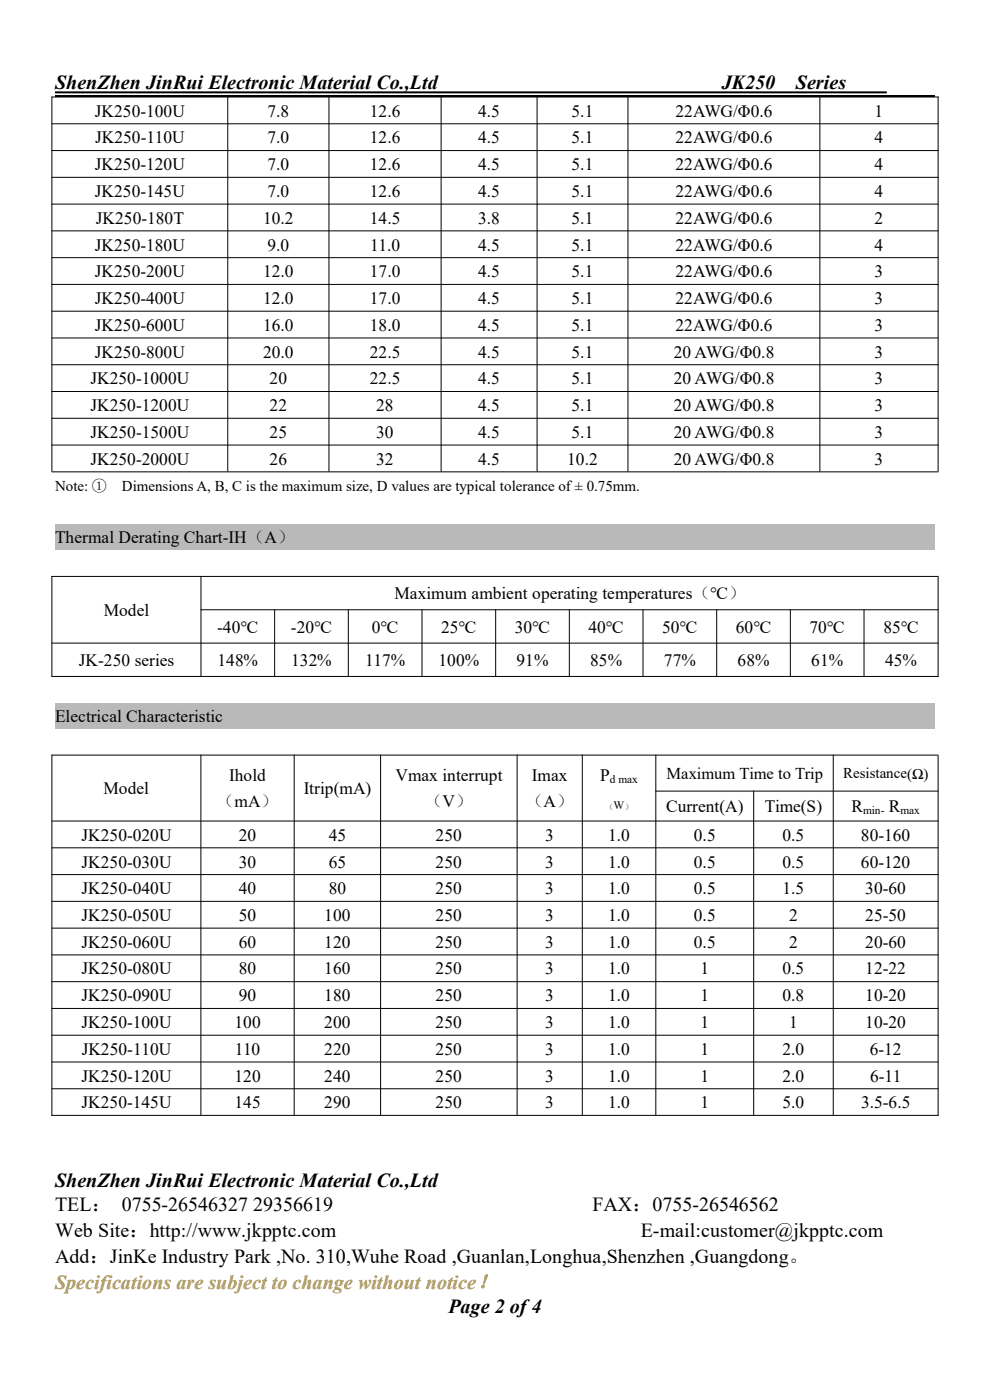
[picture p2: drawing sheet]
<svg xmlns="http://www.w3.org/2000/svg" width="210mm" height="297mm" viewBox="0 0 210 297" stroke-linecap="round" stroke-linejoin="round" font-family="sans-serif">
<defs><g id="words">
<g font-size="4.2">
<text x="11.7" y="18.9">ShenZhen JinRui Electronic Material Co.,Ltd</text>
<text x="153.1" y="18.9">JK250</text>
<text x="168.8" y="18.9">Series</text>
<text x="11.7" y="251.9">ShenZhen JinRui Electronic Material Co.,Ltd</text>
<text x="11.7" y="256.9">TEL： 0755-26546327</text>
<text x="53.7" y="256.9">29356619</text>
<text x="125.7" y="256.9">FAX：0755-26546562</text>
<text x="11.7" y="262.4">Web Site：http://www.jkpptc.com</text>
<text x="135.9" y="262.4">E-mail:customer@jkpptc.com</text>
<text x="11.7" y="267.9">Add：JinKe Industry Park ,No. 310,Wuhe Road ,Guanlan,Longhua,Shenzhen ,Guangdong。</text>
<text x="95.1" y="278.6">Page 2 of4</text>
</g>
<text font-size="4.2" fill="#dea700" x="11.7" y="273.4">Specifications are subject to change without notice！</text>
<g font-size="3.7">
<text x="20.1" y="24.7">JK250-100U</text>
<text x="56.7" y="24.7">7.8</text>
<text x="78.4" y="24.7">12.6</text>
<text x="101.4" y="24.7">4.5</text>
<text x="121.2" y="24.7">5.1</text>
<text x="143.3" y="24.7">22AWG/Φ0.6</text>
<text x="185.5" y="24.7">1</text>
<text x="20.2" y="30.4">JK250-110U</text>
<text x="56.7" y="30.4">7.0</text>
<text x="78.4" y="30.4">12.6</text>
<text x="101.4" y="30.4">4.5</text>
<text x="121.2" y="30.4">5.1</text>
<text x="143.3" y="30.4">22AWG/Φ0.6</text>
<text x="185.5" y="30.4">4</text>
<text x="20.1" y="36.1">JK250-120U</text>
<text x="20.1" y="41.8">JK250-145U</text>
<text x="56.7" y="36.1">7.0</text>
<text x="56.7" y="41.8">7.0</text>
<text x="78.4" y="36.1">12.6</text>
<text x="78.4" y="41.8">12.6</text>
<text x="101.4" y="36.1">4.5</text>
<text x="101.4" y="41.8">4.5</text>
<text x="121.2" y="36.1">5.1</text>
<text x="121.2" y="41.8">5.1</text>
<text x="143.3" y="36.1">22AWG/Φ0.6</text>
<text x="143.3" y="41.8">22AWG/Φ0.6</text>
<text x="185.5" y="36.1">4</text>
<text x="185.5" y="41.8">4</text>
<text x="20.3" y="47.5">JK250-180T</text>
<text x="55.8" y="47.5">10.2</text>
<text x="78.4" y="47.5">14.5</text>
<text x="101.4" y="47.5">3.8</text>
<text x="121.2" y="47.5">5.1</text>
<text x="143.3" y="47.5">22AWG/Φ0.6</text>
<text x="185.5" y="47.5">2</text>
<text x="20.1" y="53.1">JK250-180U</text>
<text x="56.7" y="53.1">9.0</text>
<text x="78.5" y="53.1">11.0</text>
<text x="101.4" y="53.1">4.5</text>
<text x="121.2" y="53.1">5.1</text>
<text x="143.3" y="53.1">22AWG/Φ0.6</text>
<text x="185.5" y="53.1">4</text>
<text x="20.1" y="58.8">JK250-200U</text>
<text x="55.8" y="58.8">12.0</text>
<text x="78.4" y="58.8">17.0</text>
<text x="101.4" y="58.8">4.5</text>
<text x="121.2" y="58.8">5.1</text>
<text x="143.3" y="58.8">22AWG/Φ0.6</text>
<text x="185.5" y="58.8">3</text>
<text x="20.1" y="64.5">JK250-400U</text>
<text x="55.8" y="64.5">12.0</text>
<text x="78.4" y="64.5">17.0</text>
<text x="101.4" y="64.5">4.5</text>
<text x="121.2" y="64.5">5.1</text>
<text x="143.3" y="64.5">22AWG/Φ0.6</text>
<text x="185.5" y="64.5">3</text>
<text x="20.1" y="70.2">JK250-600U</text>
<text x="55.8" y="70.2">16.0</text>
<text x="78.4" y="70.2">18.0</text>
<text x="101.4" y="70.2">4.5</text>
<text x="121.2" y="70.2">5.1</text>
<text x="143.3" y="70.2">22AWG/Φ0.6</text>
<text x="185.5" y="70.2">3</text>
<text x="20.1" y="75.9">JK250-800U</text>
<text x="55.8" y="75.9">20.0</text>
<text x="78.4" y="75.9">22.5</text>
<text x="101.4" y="75.9">4.5</text>
<text x="121.2" y="75.9">5.1</text>
<text x="142.9" y="75.9">20 AWG/Φ0.8</text>
<text x="185.5" y="75.9">3</text>
<text x="19.2" y="81.6">JK250-1000U</text>
<text x="57.2" y="81.6">20</text>
<text x="78.4" y="81.6">22.5</text>
<text x="101.4" y="81.6">4.5</text>
<text x="121.2" y="81.6">5.1</text>
<text x="142.9" y="81.6">20 AWG/Φ0.8</text>
<text x="185.5" y="81.6">3</text>
<text x="19.2" y="87.2">JK250-1200U</text>
<text x="57.2" y="87.2">22</text>
<text x="79.8" y="87.2">28</text>
<text x="101.4" y="87.2">4.5</text>
<text x="121.2" y="87.2">5.1</text>
<text x="142.9" y="87.2">20 AWG/Φ0.8</text>
<text x="185.5" y="87.2">3</text>
<text x="19.2" y="92.9">JK250-1500U</text>
<text x="57.2" y="92.9">25</text>
<text x="79.8" y="92.9">30</text>
<text x="101.4" y="92.9">4.5</text>
<text x="121.2" y="92.9">5.1</text>
<text x="142.9" y="92.9">20 AWG/Φ0.8</text>
<text x="185.5" y="92.9">3</text>
<text x="19.2" y="98.6">JK250-2000U</text>
<text x="57.2" y="98.6">26</text>
<text x="79.8" y="98.6">32</text>
<text x="101.4" y="98.6">4.5</text>
<text x="120.3" y="98.6">10.2</text>
<text x="142.9" y="98.6">20 AWG/Φ0.8</text>
<text x="185.5" y="98.6">3</text>
<text x="11.7" y="115.2">Thermal Derating Chart-IH（A）</text>
<text x="22" y="130.7">Model</text>
<text x="83.7" y="127.1">Maximum ambient operating temperatures（℃）</text>
<text x="46.1" y="134.2">-40℃</text>
<text x="61.7" y="134.2">-20℃</text>
<text x="78.9" y="134.2">0℃</text>
<text x="93.6" y="134.2">25℃</text>
<text x="109.2" y="134.2">30℃</text>
<text x="124.8" y="134.2">40℃</text>
<text x="140.5" y="134.2">50℃</text>
<text x="156.1" y="134.2">60℃</text>
<text x="171.7" y="134.2">70℃</text>
<text x="187.4" y="134.2">85℃</text>
<text x="16.7" y="141.3">JK-250 series</text>
<text x="46.1" y="141.3">148%</text>
<text x="61.8" y="141.3">132%</text>
<text x="77.5" y="141.3">117%</text>
<text x="93" y="141.3">100%</text>
<text x="109.6" y="141.3">91%</text>
<text x="125.2" y="141.3">85%</text>
<text x="140.8" y="141.3">77%</text>
<text x="156.5" y="141.3">68%</text>
<text x="172.1" y="141.3">61%</text>
<text x="187.7" y="141.3">45%</text>
<text x="11.7" y="153.2">Electrical Characteristic</text>
<text x="48.6" y="165.8">Ihold</text>
<text x="83.9" y="165.8">Vmax interrupt</text>
<text x="112.8" y="165.8">Imax</text>
<text x="127.3" y="165.8">P</text>
<text x="22" y="168.5">Model</text>
<text x="46" y="171.3">（mA）</text>
<text x="64.4" y="168.5">Itrip(mA)</text>
<text x="90.2" y="171.3">（V）</text>
<text x="111.6" y="171.3">（A）</text>
<text x="141.3" y="172.3">Current(A)</text>
<text x="162.2" y="172.3">Time(S)</text>
<text x="180.6" y="172.3">R</text>
<text x="188.6" y="172.3">R</text>
<text x="17.3" y="178.3">JK250-020U</text>
<text x="50.7" y="178.3">20</text>
<text x="69.7" y="178.3">45</text>
<text x="92.4" y="178.3">250</text>
<text x="115.7" y="178.3">3</text>
<text x="129" y="178.3">1.0</text>
<text x="147.2" y="178.3">0.5</text>
<text x="166" y="178.3">0.5</text>
<text x="182.6" y="178.3">80-160</text>
<text x="17.3" y="184">JK250-030U</text>
<text x="50.7" y="184">30</text>
<text x="69.7" y="184">65</text>
<text x="92.4" y="184">250</text>
<text x="115.7" y="184">3</text>
<text x="129" y="184">1.0</text>
<text x="147.2" y="184">0.5</text>
<text x="166" y="184">0.5</text>
<text x="182.6" y="184">60-120</text>
<text x="17.3" y="189.7">JK250-040U</text>
<text x="50.7" y="189.7">40</text>
<text x="69.7" y="189.7">80</text>
<text x="92.4" y="189.7">250</text>
<text x="115.7" y="189.7">3</text>
<text x="129" y="189.7">1.0</text>
<text x="147.2" y="189.7">0.5</text>
<text x="166" y="189.7">1.5</text>
<text x="183.6" y="189.7">30-60</text>
<text x="17.3" y="195.4">JK250-050U</text>
<text x="50.7" y="195.4">50</text>
<text x="68.8" y="195.4">100</text>
<text x="92.4" y="195.4">250</text>
<text x="115.7" y="195.4">3</text>
<text x="129" y="195.4">1.0</text>
<text x="147.2" y="195.4">0.5</text>
<text x="167.4" y="195.4">2</text>
<text x="183.6" y="195.4">25-50</text>
<text x="17.3" y="201.1">JK250-060U</text>
<text x="50.7" y="201.1">60</text>
<text x="68.8" y="201.1">120</text>
<text x="92.4" y="201.1">250</text>
<text x="115.7" y="201.1">3</text>
<text x="129" y="201.1">1.0</text>
<text x="147.2" y="201.1">0.5</text>
<text x="167.4" y="201.1">2</text>
<text x="183.6" y="201.1">20-60</text>
<text x="17.3" y="206.7">JK250-080U</text>
<text x="50.7" y="206.7">80</text>
<text x="68.8" y="206.7">160</text>
<text x="92.4" y="206.7">250</text>
<text x="115.7" y="206.7">3</text>
<text x="129" y="206.7">1.0</text>
<text x="148.6" y="206.7">1</text>
<text x="166" y="206.7">0.5</text>
<text x="183.6" y="206.7">12-22</text>
<text x="17.3" y="212.4">JK250-090U</text>
<text x="50.7" y="212.4">90</text>
<text x="68.8" y="212.4">180</text>
<text x="92.4" y="212.4">250</text>
<text x="115.7" y="212.4">3</text>
<text x="129" y="212.4">1.0</text>
<text x="148.6" y="212.4">1</text>
<text x="166" y="212.4">0.8</text>
<text x="183.6" y="212.4">10-20</text>
<text x="17.3" y="218.1">JK250-100U</text>
<text x="49.7" y="218.1">100</text>
<text x="68.8" y="218.1">200</text>
<text x="92.4" y="218.1">250</text>
<text x="115.7" y="218.1">3</text>
<text x="129" y="218.1">1.0</text>
<text x="148.6" y="218.1">1</text>
<text x="167.4" y="218.1">1</text>
<text x="183.6" y="218.1">10-20</text>
<text x="17.4" y="223.8">JK250-110U</text>
<text x="49.8" y="223.8">110</text>
<text x="68.8" y="223.8">220</text>
<text x="92.4" y="223.8">250</text>
<text x="115.7" y="223.8">3</text>
<text x="129" y="223.8">1.0</text>
<text x="148.6" y="223.8">1</text>
<text x="166" y="223.8">2.0</text>
<text x="184.5" y="223.8">6-12</text>
<text x="17.3" y="229.5">JK250-120U</text>
<text x="49.7" y="229.5">120</text>
<text x="68.8" y="229.5">240</text>
<text x="92.4" y="229.5">250</text>
<text x="115.7" y="229.5">3</text>
<text x="129" y="229.5">1.0</text>
<text x="148.6" y="229.5">1</text>
<text x="166" y="229.5">2.0</text>
<text x="184.6" y="229.5">6-11</text>
<text x="17.3" y="235.1">JK250-145U</text>
<text x="49.7" y="235.1">145</text>
<text x="68.8" y="235.1">290</text>
<text x="92.4" y="235.1">250</text>
<text x="115.7" y="235.1">3</text>
<text x="129" y="235.1">1.0</text>
<text x="148.6" y="235.1">1</text>
<text x="166" y="235.1">5.0</text>
<text x="182.7" y="235.1">3.5-6.5</text>
</g>
<text font-size="3.5" x="141.4" y="165.3">Maximum Time to Trip</text>
<g font-size="3.2">
<text x="11.7" y="104.1">Note: ①</text>
<text x="25.9" y="104.1">Dimensions A, B, C is the maximum size, D values are typical tolerance of± 0.75mm.</text>
<text x="178.9" y="165">Resistance(Ω)</text>
</g>
<g font-size="2.4">
<text x="129.4" y="166">d max</text>
<text x="130.2" y="171.6">W</text>
<text x="183.1" y="172.6">min-</text>
<text x="191" y="172.6">max</text>
</g>
<g font-size="1.9">
<text x="128.4" y="171.8">（</text>
<text x="132.5" y="171.8">）</text>
</g>
</g></defs>
<path d="M11.7 19.6h176.4" fill="none" stroke="#000" stroke-width=".42"/>
<path d="M11.7 20.3h186.6" fill="none" stroke="#000" stroke-width=".25"/>
<g fill="none" stroke="#000" stroke-width=".21">
<path d="M10.9 20.6h188.2M10.9 26.3h188.2M10.9 31.9h188.2M10.9 37.6h188.2M11 20.5v79.5M48.3 20.5v79.5M69.8 20.5v79.5M93.6 20.5v79.5M113.9 20.5v79.5M133.2 20.5v79.5M173.9 20.5v79.5M199 20.5v79.5"/>
<path d="M10.9 43.3h188.2M10.9 49h188.2M10.9 54.7h188.2M10.9 60.3h188.2M10.9 66h188.2M10.9 71.7h188.2M10.9 77.4h188.2M10.9 83.1h188.2M10.9 88.7h188.2M10.9 94.4h188.2M10.9 100.1h188.2"/>
</g>
<path d="M11.7 111.2h186.6v5.5h-186.6z" fill-rule="evenodd" fill="#b9b9b9"/>
<g fill="none" stroke="#000" stroke-width=".21">
<path d="M10.9 122.3h188.2M10.9 136.4h188.2M11 122.2v21.4M42.5 129.4h156.6M42.6 122.2v21.2M58.3 129.3v14.1M73.9 129.3v14.1M89.5 129.3v14.1M105.1 129.3v14.1M120.8 129.3v14.1M136.4 129.3v14.1M152 129.3v14.1"/>
<path d="M167.7 129.3v14.1M183.3 129.3v14.1M199 122.4v21.2M10.9 143.5h188.2"/>
</g>
<path d="M11.7 149.1h186.6v5.5h-186.6z" fill-rule="evenodd" fill="#b9b9b9"/>
<g fill="none" stroke="#000" stroke-width=".21">
<path d="M10.9 160.2h188.2M10.9 174.2h188.2M10.9 179.9h188.2M11 160.1v76.6M42.6 160.1v76.4M62.4 160.1v76.4M80.7 160.1v76.4M109.7 160.1v76.4M123.5 160.1v76.4M139 167.8h60.1M139.1 160.1v76.4M159.9 167.7v68.8"/>
<path d="M176.8 160.1v76.4M199 160.3v76.4M10.9 185.5h188.2M10.9 191.2h188.2M10.9 196.9h188.2M10.9 202.6h188.2M10.9 208.3h188.2M10.9 213.9h188.2M10.9 219.6h188.2M10.9 225.3h188.2M10.9 231h188.2M10.9 236.6h188.2"/>
</g>
<use href="#words"/>
</svg>
